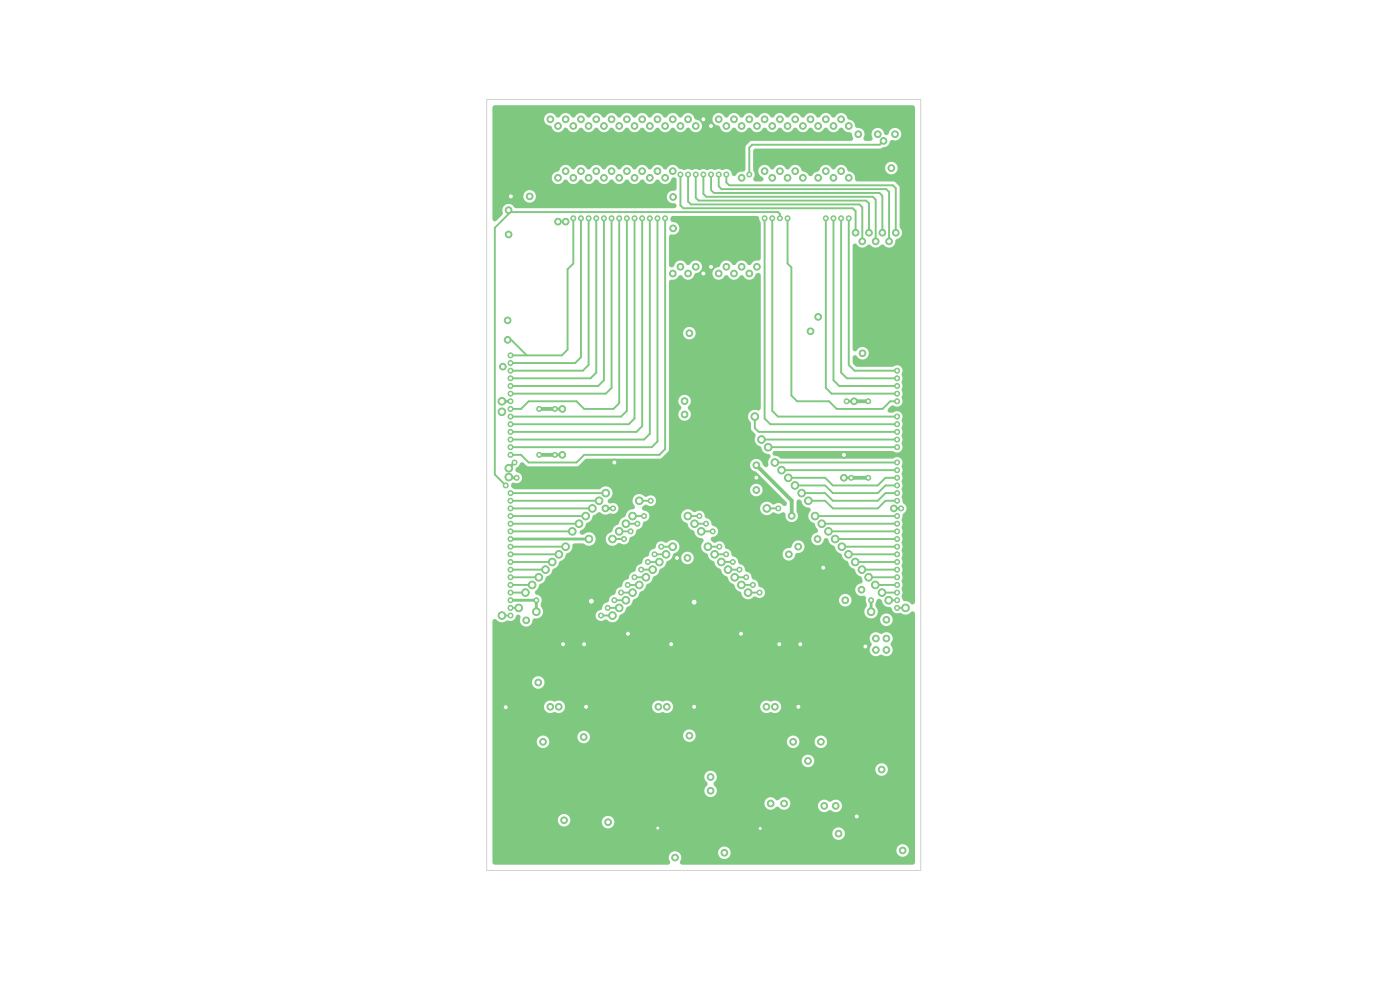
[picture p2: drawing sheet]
<svg xmlns="http://www.w3.org/2000/svg" width="297mm" height="210mm" viewBox="0 0 297 210" stroke-linecap="round" stroke-linejoin="round" font-family="sans-serif">
<g fill="#7fc87f" stroke="#7fc87f" stroke-width=".21">
<circle cx="139.5" cy="175.7" r=".53"/>
<circle cx="150.8" cy="26.7" r=".53"/>
<circle cx="157.2" cy="134.4" r=".71"/>
<circle cx="183.6" cy="137.1" r=".71"/>
<circle cx="149.2" cy="25.3" r=".53"/>
<circle cx="124.3" cy="149.9" r=".71"/>
<circle cx="169.4" cy="149.9" r=".71"/>
<circle cx="142.4" cy="136.7" r=".71"/>
<circle cx="150.8" cy="56.6" r=".53"/>
<circle cx="123.9" cy="136.7" r=".71"/>
<circle cx="169.8" cy="136.7" r=".71"/>
<circle cx="181.8" cy="173.2" r=".71"/>
<circle cx="149.2" cy="58" r=".53"/>
<circle cx="165.3" cy="136.7" r=".71"/>
<circle cx="133.2" cy="134.4" r=".71"/>
<circle cx="161.3" cy="175.7" r=".53"/>
<circle cx="119.5" cy="136.7" r=".71"/>
<circle cx="147.3" cy="149.9" r=".71"/>
<circle cx="160.4" cy="101.3" r=".71"/>
<circle cx="143.6" cy="118.4" r=".71"/>
<circle cx="149.2" cy="25.3" r=".71"/>
<circle cx="125.4" cy="127.5" r=".81"/>
<circle cx="149.2" cy="58" r=".71"/>
<circle cx="107.3" cy="150" r=".71"/>
<circle cx="147.3" cy="127.7" r=".81"/>
<circle cx="179" cy="96.5" r=".71"/>
<circle cx="150.8" cy="26.7" r=".71"/>
<circle cx="174.7" cy="120.4" r=".71"/>
<circle cx="150.8" cy="56.6" r=".71"/>
<circle cx="108.4" cy="41.7" r=".71"/>
<circle cx="130.3" cy="98.1" r=".71"/>
<circle cx="123.8" cy="156.3" r=".71"/>
<circle cx="185.8" cy="137.9" r=".71"/>
<circle cx="188" cy="135.4" r=".71"/>
<circle cx="185.8" cy="135.4" r=".71"/>
<circle cx="188" cy="137.9" r=".71"/>
<circle cx="171.4" cy="161.4" r=".71"/>
<circle cx="184.2" cy="101.4" r=".53"/>
<circle cx="173.4" cy="114.3" r=".71"/>
<circle cx="152.5" cy="25.3" r=".53"/>
<circle cx="179.6" cy="85.1" r=".53"/>
<circle cx="120" cy="47" r=".53"/>
<circle cx="191.5" cy="180.4" r=".71"/>
<circle cx="179.3" cy="127.3" r=".71"/>
<circle cx="117.7" cy="86.7" r=".53"/>
<circle cx="108.3" cy="127.3" r=".53"/>
<circle cx="152.5" cy="58" r=".53"/>
<circle cx="184.2" cy="85.1" r=".53"/>
<circle cx="129" cy="174.4" r=".71"/>
<circle cx="168.3" cy="157.4" r=".71"/>
<circle cx="113.8" cy="127.3" r=".53"/>
<circle cx="118.4" cy="37.7" r=".53"/>
<circle cx="154.1" cy="26.7" r=".53"/>
<circle cx="150.7" cy="167.7" r=".71"/>
<circle cx="119.7" cy="174" r=".71"/>
<circle cx="108.3" cy="114.3" r=".53"/>
<circle cx="130.1" cy="107.8" r=".53"/>
<circle cx="182.8" cy="125.1" r=".71"/>
<circle cx="120" cy="36.3" r=".53"/>
<circle cx="154.1" cy="56.6" r=".53"/>
<circle cx="145.2" cy="87.9" r=".71"/>
<circle cx="163.5" cy="170.4" r=".71"/>
<circle cx="108.3" cy="85.1" r=".53"/>
<circle cx="191.2" cy="107.8" r=".53"/>
<circle cx="118.4" cy="47" r=".53"/>
<circle cx="153.7" cy="180.9" r=".71"/>
<circle cx="189.1" cy="35.7" r=".53"/>
<circle cx="143.2" cy="181.9" r=".71"/>
<circle cx="184.8" cy="127.3" r=".53"/>
<circle cx="174.1" cy="157.4" r=".71"/>
<circle cx="109.6" cy="101.4" r=".53"/>
<circle cx="109.2" cy="98.1" r=".53"/>
<circle cx="166.3" cy="170.4" r=".71"/>
<circle cx="114.4" cy="96.5" r=".53"/>
<circle cx="174.9" cy="171" r=".71"/>
<circle cx="117.7" cy="96.5" r=".53"/>
<circle cx="177.3" cy="171" r=".71"/>
<circle cx="177.9" cy="176.8" r=".71"/>
<circle cx="150.7" cy="164.8" r=".71"/>
<circle cx="114.4" cy="86.7" r=".53"/>
<circle cx="180.6" cy="101.4" r=".53"/>
<circle cx="119.3" cy="96.5" r=".71"/>
<circle cx="119.3" cy="86.7" r=".71"/>
<circle cx="154.1" cy="56.6" r=".71"/>
<circle cx="106.7" cy="77.8" r=".71"/>
<circle cx="184.8" cy="129.8" r=".81"/>
<circle cx="120" cy="47" r=".71"/>
<circle cx="152.5" cy="58" r=".71"/>
<circle cx="106.5" cy="87.4" r=".81"/>
<circle cx="113.8" cy="129.8" r=".81"/>
<circle cx="142.8" cy="41.8" r=".71"/>
<circle cx="107.9" cy="49.7" r=".71"/>
<circle cx="118.4" cy="37.7" r=".71"/>
<circle cx="189.1" cy="35.7" r=".71"/>
<circle cx="189.6" cy="107.8" r=".71"/>
<circle cx="118.4" cy="47" r=".71"/>
<circle cx="120" cy="36.3" r=".71"/>
<circle cx="107.9" cy="101.2" r=".81"/>
<circle cx="106.5" cy="85.1" r=".81"/>
<circle cx="188" cy="131.5" r=".71"/>
<circle cx="128.4" cy="107.8" r=".71"/>
<circle cx="186.2" cy="28.5" r=".71"/>
<circle cx="154.1" cy="26.7" r=".71"/>
<circle cx="107.9" cy="99.3" r=".81"/>
<circle cx="181.2" cy="85.1" r=".71"/>
<circle cx="179" cy="101.4" r=".71"/>
<circle cx="183" cy="74.9" r=".71"/>
<circle cx="124.9" cy="114.3" r=".81"/>
<circle cx="152.5" cy="25.3" r=".71"/>
<circle cx="107.7" cy="68" r=".71"/>
<circle cx="142.8" cy="48.4" r=".71"/>
<circle cx="190.3" cy="85.1" r=".53"/>
<circle cx="167.1" cy="46.3" r=".53"/>
<circle cx="121.6" cy="46.3" r=".53"/>
<circle cx="108.3" cy="75.4" r=".53"/>
<circle cx="107.7" cy="72.1" r=".71"/>
<circle cx="123.2" cy="46.3" r=".53"/>
<circle cx="108.3" cy="77" r=".53"/>
<circle cx="124.9" cy="46.3" r=".53"/>
<circle cx="108.3" cy="78.6" r=".53"/>
<circle cx="126.5" cy="46.3" r=".53"/>
<circle cx="108.3" cy="80.3" r=".53"/>
<circle cx="128.1" cy="46.3" r=".53"/>
<circle cx="108.3" cy="81.9" r=".53"/>
<circle cx="108.3" cy="83.5" r=".53"/>
<circle cx="129.7" cy="46.3" r=".53"/>
<circle cx="131.4" cy="46.3" r=".53"/>
<circle cx="108.3" cy="86.7" r=".53"/>
<circle cx="108.3" cy="88.4" r=".53"/>
<circle cx="133" cy="46.3" r=".53"/>
<circle cx="134.6" cy="46.3" r=".53"/>
<circle cx="108.3" cy="90" r=".53"/>
<circle cx="108.3" cy="91.6" r=".53"/>
<circle cx="136.2" cy="46.3" r=".53"/>
<circle cx="137.9" cy="46.3" r=".53"/>
<circle cx="108.3" cy="93.2" r=".53"/>
<circle cx="108.3" cy="94.9" r=".53"/>
<circle cx="139.5" cy="46.3" r=".53"/>
<circle cx="141.1" cy="46.3" r=".53"/>
<circle cx="108.3" cy="96.5" r=".53"/>
<circle cx="111.6" cy="131.6" r=".71"/>
<circle cx="165.5" cy="46.3" r=".53"/>
<circle cx="107.3" cy="103" r=".53"/>
<circle cx="107.9" cy="44.6" r=".71"/>
<circle cx="124.9" cy="37.7" r=".53"/>
<circle cx="108.3" cy="104.6" r=".53"/>
<circle cx="124.9" cy="37.7" r=".71"/>
<circle cx="128.5" cy="104.6" r=".81"/>
<circle cx="141.1" cy="26.7" r=".53"/>
<circle cx="138" cy="106.2" r=".53"/>
<circle cx="141.1" cy="26.7" r=".71"/>
<circle cx="135.6" cy="106.2" r=".81"/>
<circle cx="108.3" cy="106.2" r=".53"/>
<circle cx="123.2" cy="36.3" r=".53"/>
<circle cx="127.1" cy="106.2" r=".81"/>
<circle cx="123.2" cy="36.3" r=".71"/>
<circle cx="108.3" cy="107.8" r=".53"/>
<circle cx="121.6" cy="37.7" r=".53"/>
<circle cx="125.7" cy="107.8" r=".81"/>
<circle cx="121.6" cy="37.7" r=".71"/>
<circle cx="139.5" cy="25.3" r=".53"/>
<circle cx="136.6" cy="109.5" r=".53"/>
<circle cx="134.2" cy="109.5" r=".81"/>
<circle cx="139.5" cy="25.3" r=".71"/>
<circle cx="133" cy="25.3" r=".53"/>
<circle cx="108.3" cy="109.5" r=".53"/>
<circle cx="133" cy="25.3" r=".71"/>
<circle cx="124.3" cy="109.5" r=".81"/>
<circle cx="135.2" cy="111.1" r=".53"/>
<circle cx="137.9" cy="26.7" r=".53"/>
<circle cx="137.9" cy="26.7" r=".71"/>
<circle cx="132.8" cy="111.1" r=".81"/>
<circle cx="108.3" cy="111.1" r=".53"/>
<circle cx="131.4" cy="26.7" r=".53"/>
<circle cx="122.8" cy="111.1" r=".81"/>
<circle cx="131.4" cy="26.7" r=".71"/>
<circle cx="136.2" cy="25.3" r=".53"/>
<circle cx="133.8" cy="112.7" r=".53"/>
<circle cx="136.2" cy="25.3" r=".71"/>
<circle cx="131.4" cy="112.7" r=".81"/>
<circle cx="108.3" cy="112.7" r=".53"/>
<circle cx="129.7" cy="25.3" r=".53"/>
<circle cx="121.4" cy="112.7" r=".81"/>
<circle cx="129.7" cy="25.3" r=".71"/>
<circle cx="132.4" cy="114.3" r=".53"/>
<circle cx="134.6" cy="26.7" r=".53"/>
<circle cx="129.9" cy="114.3" r=".81"/>
<circle cx="134.6" cy="26.7" r=".71"/>
<circle cx="141.1" cy="37.7" r=".53"/>
<circle cx="140.3" cy="116" r=".53"/>
<circle cx="142.7" cy="116" r=".81"/>
<circle cx="141.1" cy="37.7" r=".71"/>
<circle cx="108.3" cy="116" r=".53"/>
<circle cx="128.1" cy="26.7" r=".53"/>
<circle cx="120" cy="116" r=".81"/>
<circle cx="128.1" cy="26.7" r=".71"/>
<circle cx="138.9" cy="117.6" r=".53"/>
<circle cx="139.5" cy="36.3" r=".53"/>
<circle cx="139.5" cy="36.3" r=".71"/>
<circle cx="141.3" cy="117.6" r=".81"/>
<circle cx="108.3" cy="117.6" r=".53"/>
<circle cx="126.5" cy="25.3" r=".53"/>
<circle cx="118.6" cy="117.6" r=".81"/>
<circle cx="126.5" cy="25.3" r=".71"/>
<circle cx="137.9" cy="37.7" r=".53"/>
<circle cx="137.4" cy="119.2" r=".53"/>
<circle cx="137.9" cy="37.7" r=".71"/>
<circle cx="139.9" cy="119.2" r=".81"/>
<circle cx="124.9" cy="26.7" r=".53"/>
<circle cx="108.3" cy="119.2" r=".53"/>
<circle cx="124.9" cy="26.7" r=".71"/>
<circle cx="117.1" cy="119.2" r=".81"/>
<circle cx="136" cy="120.8" r=".53"/>
<circle cx="136.2" cy="36.3" r=".53"/>
<circle cx="138.5" cy="120.8" r=".81"/>
<circle cx="136.2" cy="36.3" r=".71"/>
<circle cx="123.2" cy="25.3" r=".53"/>
<circle cx="108.3" cy="120.8" r=".53"/>
<circle cx="123.2" cy="25.3" r=".71"/>
<circle cx="115.7" cy="120.8" r=".81"/>
<circle cx="134.6" cy="122.5" r=".53"/>
<circle cx="134.6" cy="37.7" r=".53"/>
<circle cx="137" cy="122.5" r=".81"/>
<circle cx="134.6" cy="37.7" r=".71"/>
<circle cx="108.3" cy="122.5" r=".53"/>
<circle cx="121.6" cy="26.7" r=".53"/>
<circle cx="121.6" cy="26.7" r=".71"/>
<circle cx="114.3" cy="122.5" r=".81"/>
<circle cx="133.2" cy="124.1" r=".53"/>
<circle cx="133" cy="36.3" r=".53"/>
<circle cx="133" cy="36.3" r=".71"/>
<circle cx="135.6" cy="124.1" r=".81"/>
<circle cx="120" cy="25.3" r=".53"/>
<circle cx="108.3" cy="124.1" r=".53"/>
<circle cx="120" cy="25.3" r=".71"/>
<circle cx="112.9" cy="124.1" r=".81"/>
<circle cx="131.8" cy="125.7" r=".53"/>
<circle cx="131.4" cy="37.7" r=".53"/>
<circle cx="131.4" cy="37.7" r=".71"/>
<circle cx="134.2" cy="125.7" r=".81"/>
<circle cx="118.4" cy="26.7" r=".53"/>
<circle cx="108.3" cy="125.7" r=".53"/>
<circle cx="111.5" cy="125.7" r=".81"/>
<circle cx="118.4" cy="26.7" r=".71"/>
<circle cx="129.7" cy="36.3" r=".53"/>
<circle cx="130.3" cy="127.3" r=".53"/>
<circle cx="132.8" cy="127.3" r=".81"/>
<circle cx="129.7" cy="36.3" r=".71"/>
<circle cx="128.9" cy="129" r=".53"/>
<circle cx="128.1" cy="37.7" r=".53"/>
<circle cx="131.4" cy="129" r=".81"/>
<circle cx="128.1" cy="37.7" r=".71"/>
<circle cx="108.3" cy="129" r=".53"/>
<circle cx="116.8" cy="25.3" r=".53"/>
<circle cx="116.8" cy="25.3" r=".71"/>
<circle cx="110" cy="129" r=".81"/>
<circle cx="126.5" cy="36.3" r=".53"/>
<circle cx="127.5" cy="130.6" r=".53"/>
<circle cx="129.9" cy="130.6" r=".81"/>
<circle cx="126.5" cy="36.3" r=".71"/>
<circle cx="142.7" cy="36.3" r=".53"/>
<circle cx="108.3" cy="130.6" r=".53"/>
<circle cx="142.7" cy="36.3" r=".71"/>
<circle cx="106.5" cy="130.6" r=".81"/>
<circle cx="112.4" cy="41.7" r=".71"/>
<circle cx="142.7" cy="25.3" r=".53"/>
<circle cx="142.7" cy="58" r=".53"/>
<circle cx="145.2" cy="85.1" r=".71"/>
<circle cx="142.7" cy="58" r=".71"/>
<circle cx="142.7" cy="25.3" r=".71"/>
<circle cx="144.4" cy="56.6" r=".53"/>
<circle cx="146.2" cy="70.7" r=".71"/>
<circle cx="144.4" cy="26.7" r=".53"/>
<circle cx="144.4" cy="56.6" r=".71"/>
<circle cx="144.4" cy="26.7" r=".71"/>
<circle cx="190.3" cy="114.3" r=".53"/>
<circle cx="144.4" cy="37" r=".53"/>
<circle cx="181.5" cy="49.4" r=".71"/>
<circle cx="177.2" cy="114.3" r=".81"/>
<circle cx="146" cy="58" r=".53"/>
<circle cx="145.8" cy="118.4" r=".71"/>
<circle cx="146" cy="25.3" r=".53"/>
<circle cx="146" cy="25.3" r=".71"/>
<circle cx="146" cy="58" r=".71"/>
<circle cx="146" cy="37" r=".53"/>
<circle cx="190.3" cy="116" r=".53"/>
<circle cx="182.9" cy="51.2" r=".71"/>
<circle cx="178.6" cy="116" r=".81"/>
<circle cx="116.7" cy="149.9" r=".71"/>
<circle cx="147.6" cy="26.7" r=".53"/>
<circle cx="147.6" cy="56.6" r=".53"/>
<circle cx="118.5" cy="149.9" r=".71"/>
<circle cx="147.6" cy="56.6" r=".71"/>
<circle cx="147.6" cy="26.7" r=".71"/>
<circle cx="190.3" cy="117.6" r=".53"/>
<circle cx="147.6" cy="37" r=".53"/>
<circle cx="184.4" cy="49.4" r=".71"/>
<circle cx="180" cy="117.6" r=".81"/>
<circle cx="149.2" cy="37" r=".53"/>
<circle cx="190.3" cy="119.2" r=".53"/>
<circle cx="181.4" cy="119.2" r=".81"/>
<circle cx="185.8" cy="51.2" r=".71"/>
<circle cx="150.8" cy="37" r=".53"/>
<circle cx="190.3" cy="120.8" r=".53"/>
<circle cx="182.9" cy="120.8" r=".81"/>
<circle cx="187.2" cy="49.4" r=".71"/>
<circle cx="152.5" cy="37" r=".53"/>
<circle cx="190.3" cy="122.5" r=".53"/>
<circle cx="188.6" cy="51.2" r=".71"/>
<circle cx="184.3" cy="122.5" r=".81"/>
<circle cx="190.3" cy="124.1" r=".53"/>
<circle cx="154.1" cy="37" r=".53"/>
<circle cx="190" cy="49.4" r=".71"/>
<circle cx="185.7" cy="124.1" r=".81"/>
<circle cx="141.5" cy="149.9" r=".71"/>
<circle cx="139.7" cy="149.9" r=".71"/>
<circle cx="155.7" cy="58" r=".53"/>
<circle cx="155.7" cy="25.3" r=".53"/>
<circle cx="155.7" cy="25.3" r=".71"/>
<circle cx="155.7" cy="58" r=".71"/>
<circle cx="162.6" cy="149.9" r=".71"/>
<circle cx="157.3" cy="56.6" r=".53"/>
<circle cx="164.4" cy="149.9" r=".71"/>
<circle cx="157.3" cy="26.7" r=".53"/>
<circle cx="157.3" cy="56.6" r=".71"/>
<circle cx="157.3" cy="26.7" r=".71"/>
<circle cx="190.3" cy="125.7" r=".53"/>
<circle cx="157.3" cy="37.7" r=".53"/>
<circle cx="157.3" cy="37.7" r=".71"/>
<circle cx="187.1" cy="125.7" r=".81"/>
<circle cx="160.4" cy="104" r=".71"/>
<circle cx="159" cy="25.3" r=".53"/>
<circle cx="159" cy="58" r=".53"/>
<circle cx="159" cy="58" r=".71"/>
<circle cx="159" cy="25.3" r=".71"/>
<circle cx="190.3" cy="127.3" r=".53"/>
<circle cx="159" cy="37" r=".53"/>
<circle cx="188.5" cy="127.3" r=".81"/>
<circle cx="187.4" cy="29.9" r=".71"/>
<circle cx="160.6" cy="26.7" r=".53"/>
<circle cx="160.6" cy="56.6" r=".53"/>
<circle cx="160.4" cy="98.7" r=".71"/>
<circle cx="160.6" cy="26.7" r=".71"/>
<circle cx="168" cy="109.4" r=".71"/>
<circle cx="160.6" cy="56.6" r=".71"/>
<circle cx="189.9" cy="28.5" r=".53"/>
<circle cx="190.3" cy="129" r=".53"/>
<circle cx="182.1" cy="28.5" r=".71"/>
<circle cx="189.9" cy="28.5" r=".71"/>
<circle cx="192.1" cy="129" r=".81"/>
<circle cx="165.1" cy="107.8" r=".53"/>
<circle cx="162.2" cy="25.3" r=".53"/>
<circle cx="162.2" cy="25.3" r=".71"/>
<circle cx="162.7" cy="107.8" r=".81"/>
<circle cx="162.2" cy="36.3" r=".53"/>
<circle cx="148.4" cy="109.5" r=".53"/>
<circle cx="145.9" cy="109.5" r=".81"/>
<circle cx="162.2" cy="36.3" r=".71"/>
<circle cx="190.3" cy="93.2" r=".53"/>
<circle cx="163.8" cy="26.7" r=".53"/>
<circle cx="161.5" cy="93.2" r=".81"/>
<circle cx="163.8" cy="26.7" r=".71"/>
<circle cx="163.8" cy="37.7" r=".53"/>
<circle cx="149.8" cy="111.1" r=".53"/>
<circle cx="163.8" cy="37.7" r=".71"/>
<circle cx="147.3" cy="111.1" r=".81"/>
<circle cx="190.3" cy="94.9" r=".53"/>
<circle cx="165.5" cy="25.3" r=".53"/>
<circle cx="163" cy="94.9" r=".81"/>
<circle cx="165.5" cy="25.3" r=".71"/>
<circle cx="151.2" cy="112.7" r=".53"/>
<circle cx="165.5" cy="36.3" r=".53"/>
<circle cx="165.5" cy="36.3" r=".71"/>
<circle cx="148.8" cy="112.7" r=".81"/>
<circle cx="190.3" cy="98.1" r=".53"/>
<circle cx="167.1" cy="26.7" r=".53"/>
<circle cx="167.1" cy="26.7" r=".71"/>
<circle cx="164.4" cy="98.1" r=".81"/>
<circle cx="152.6" cy="116" r=".53"/>
<circle cx="169.3" cy="116" r=".71"/>
<circle cx="167.1" cy="37.7" r=".53"/>
<circle cx="167.1" cy="37.7" r=".71"/>
<circle cx="150.2" cy="116" r=".81"/>
<circle cx="168.7" cy="25.3" r=".53"/>
<circle cx="190.3" cy="99.7" r=".53"/>
<circle cx="165.8" cy="99.7" r=".81"/>
<circle cx="168.7" cy="25.3" r=".71"/>
<circle cx="154" cy="117.6" r=".53"/>
<circle cx="168.7" cy="36.3" r=".53"/>
<circle cx="167.3" cy="117.6" r=".71"/>
<circle cx="168.7" cy="36.3" r=".71"/>
<circle cx="151.6" cy="117.6" r=".81"/>
<circle cx="170.3" cy="26.7" r=".53"/>
<circle cx="190.3" cy="101.4" r=".53"/>
<circle cx="167.2" cy="101.4" r=".81"/>
<circle cx="170.3" cy="26.7" r=".71"/>
<circle cx="170.3" cy="37.7" r=".53"/>
<circle cx="155.5" cy="119.2" r=".53"/>
<circle cx="170.3" cy="37.7" r=".71"/>
<circle cx="153" cy="119.2" r=".81"/>
<circle cx="171.9" cy="25.3" r=".53"/>
<circle cx="190.3" cy="103" r=".53"/>
<circle cx="171.9" cy="25.3" r=".71"/>
<circle cx="168.6" cy="103" r=".81"/>
<circle cx="190.3" cy="104.6" r=".53"/>
<circle cx="173.6" cy="26.7" r=".53"/>
<circle cx="173.6" cy="26.7" r=".71"/>
<circle cx="170.1" cy="104.6" r=".81"/>
<circle cx="173.6" cy="37.7" r=".53"/>
<circle cx="156.9" cy="120.8" r=".53"/>
<circle cx="173.6" cy="37.7" r=".71"/>
<circle cx="154.4" cy="120.8" r=".81"/>
<circle cx="190.3" cy="106.2" r=".53"/>
<circle cx="175.2" cy="25.3" r=".53"/>
<circle cx="175.2" cy="25.3" r=".71"/>
<circle cx="171.5" cy="106.2" r=".81"/>
<circle cx="158.3" cy="122.5" r=".53"/>
<circle cx="175.2" cy="36.3" r=".53"/>
<circle cx="175.2" cy="36.3" r=".71"/>
<circle cx="155.9" cy="122.5" r=".81"/>
<circle cx="176.8" cy="26.7" r=".53"/>
<circle cx="190.3" cy="109.5" r=".53"/>
<circle cx="172.9" cy="109.5" r=".81"/>
<circle cx="176.8" cy="26.7" r=".71"/>
<circle cx="176.8" cy="37.7" r=".53"/>
<circle cx="159.7" cy="124.1" r=".53"/>
<circle cx="157.3" cy="124.1" r=".81"/>
<circle cx="176.8" cy="37.7" r=".71"/>
<circle cx="190.3" cy="111.1" r=".53"/>
<circle cx="178.4" cy="25.3" r=".53"/>
<circle cx="178.4" cy="25.3" r=".71"/>
<circle cx="174.3" cy="111.1" r=".81"/>
<circle cx="161.1" cy="125.7" r=".53"/>
<circle cx="178.4" cy="36.3" r=".53"/>
<circle cx="178.4" cy="36.3" r=".71"/>
<circle cx="158.7" cy="125.7" r=".81"/>
<circle cx="180.1" cy="26.7" r=".53"/>
<circle cx="190.3" cy="112.7" r=".53"/>
<circle cx="180.1" cy="26.7" r=".71"/>
<circle cx="175.7" cy="112.7" r=".81"/>
<circle cx="190.3" cy="91.6" r=".53"/>
<circle cx="180.1" cy="37.7" r=".53"/>
<circle cx="160.1" cy="88.4" r=".81"/>
<circle cx="180.1" cy="37.7" r=".71"/>
<circle cx="146.2" cy="156.1" r=".71"/>
<circle cx="180.1" cy="46.3" r=".53"/>
<circle cx="190.3" cy="78.6" r=".53"/>
<circle cx="178.4" cy="46.3" r=".53"/>
<circle cx="190.3" cy="80.3" r=".53"/>
<circle cx="176.8" cy="46.3" r=".53"/>
<circle cx="190.3" cy="81.9" r=".53"/>
<circle cx="175.2" cy="46.3" r=".53"/>
<circle cx="190.3" cy="83.5" r=".53"/>
<circle cx="163.8" cy="46.3" r=".53"/>
<circle cx="190.3" cy="88.4" r=".53"/>
<circle cx="162.2" cy="46.3" r=".53"/>
<circle cx="190.3" cy="90" r=".53"/>
<circle cx="173.6" cy="67.2" r=".53"/>
<circle cx="173.6" cy="67.2" r=".71"/>
<circle cx="171.9" cy="70.3" r=".53"/>
<circle cx="171.9" cy="70.3" r=".71"/>
<circle cx="115.2" cy="157.4" r=".71"/>
<circle cx="114.2" cy="144.8" r=".71"/>
<circle cx="187" cy="163.2" r=".71"/>
</g>
<path d="M106.5 85.1h1.8M109.2 98.1l-1.3 1.2M117.7 86.7h1.6M117.7 96.5h1.6M179.6 85.1h1.6M107.9 101.4h1.7M108.3 114.3h16.6M128.4 107.8h1.7M179 101.4h1.6M189.6 107.8h1.6M108.3 127.3h5.5v2.5M184.8 127.3v2.5" fill="none" stroke="#7fc87f" stroke-width=".61"/>
<path d="M114.4 96.5h3.3M114.4 86.7h3.3M160.4 98.7l7.6 7.5v3.2M181.2 85.1h3M180.6 101.4h3.6" fill="none" stroke="#7fc87f" stroke-width=".81"/>
<g fill="none" stroke="#7fc87f" stroke-width=".41">
<path d="M144.4 37v6.6l.6 .6h35.9l.6 .6v4.6M146 37v5.8l.6 .6h35.7l.6 .6v7.2M147.6 37v4.9l.6 .7h35.5l.7 .6v6.2M149.2 37v4.1l.6 .6h35.4l.6 .7v8.8M150.8 37v3.3l.7 .6h35.1l.6 .6v7.9M152.5 37v2.5l.6 .6h34.9l.6 .6v10.5M154.1 37v1.7l.6 .6h34.7l.6 .6v9.5M187.4 29.9l-.8 .8h-27l-.6 .6v5.7M121.6 46.3v9.6l-1.2 1.2v17.1l-1.2 1.2h-10.9M123.2 46.3v29.5l-1.2 1.2h-13.7M124.9 46.3v31.1l-1.2 1.2h-15.4M126.5 46.3v32.7l-1.2 1.3h-17"/>
<path d="M128.1 46.3v34.4l-1.2 1.2h-18.6M129.7 46.3v36l-1.2 1.2h-20.2M131.4 46.3v39.2l-1.3 1.2h-6.2l-1.6-1.6h-10.1l-1.7 1.6h-2.2M133 46.3v40.9l-1.2 1.2h-23.5M134.6 46.3v42.5l-1.2 1.2h-25.1M136.2 46.3v44.1l-1.2 1.2h-26.7M137.9 46.3v45.7l-1.3 1.2h-28.3M139.5 46.3v47.3l-1.2 1.3h-30M141.1 46.3v49l-1.2 1.2h-16l-1.6 1.6h-10.1l-1.7-1.6h-2.2M162.2 46.3v42.5l1.2 1.2h26.9M163.8 46.3v40.9l1.2 1.2h25.3M165.5 46.3v-.9l-.5-.4h-56.7l-3.3 3.3v52.4l2.3 2.3"/>
<path d="M167.1 46.3v9.6l.8 .8v27.2l1.2 1.2h6.8l1.6 1.6h9.7l1.7-1.6h1.4M175.2 46.3v36l1.2 1.2h13.9M176.8 46.3v34.4l1.2 1.2h12.3M178.4 46.3v32.7l1.3 1.3h10.6M180.1 46.3v31.1l1.2 1.2h9M107.7 72.1h.8l3.3 3.3M160.1 88.4v2.4l.8 .8h29.4M161.5 93.2h28.8M163 94.9h27.3M164.4 98.1h25.9M165.8 99.7h24.5M108.3 104.6h20.2"/>
<path d="M108.3 106.2h18.8M108.3 107.8h17.4M108.3 109.5h16M108.3 111.1h14.5M108.3 112.7h13.1M108.3 116h11.7M108.3 117.6h10.3M108.3 119.2h8.8M129.9 114.3h2.5M131.4 112.7h2.4M132.8 111.1h2.4M134.2 109.5h2.4"/>
<path d="M135.6 106.2h2.4M137.4 119.2h2.5M138.9 117.6h2.4M140.3 116h2.4M145.9 109.5h2.5M147.3 111.1h2.5M148.8 112.7h2.4M150.2 116h2.4M151.6 117.6h2.4M153 119.2h2.5M162.7 107.8h2.4M167.2 101.4h7.9l1.6 1.6h9.5l1.6-1.6h2.5"/>
<path d="M168.6 103h6.5l1.6 1.6h9.5l1.6-1.6h2.5M170.1 104.6h5l1.6 1.6h9.5l1.6-1.6h2.5M171.5 106.2h3.6l1.6 1.6h9.5l1.6-1.6h2.5M172.9 109.5h17.4M174.3 111.1h16M175.7 112.7h14.6M177.2 114.3h13.1M178.6 116h11.7M180 117.6h10.3M181.4 119.2h8.9M106.5 130.6h1.8M108.3 120.8h7.4"/>
<path d="M108.3 122.5h6M108.3 124.1h4.6M108.3 125.7h3.2M108.3 129h1.7M127.5 130.6h2.4M128.9 129h2.5M130.3 127.3h2.5M131.8 125.7h2.4M133.2 124.1h2.4M134.6 122.5h2.4M136 120.8h2.5M154.4 120.8h2.5"/>
<path d="M155.9 122.5h2.4M157.3 124.1h2.4M158.7 125.7h2.4M182.9 120.8h7.4M184.3 122.5h6M185.7 124.1h4.6M187.1 125.7h3.2M188.5 127.3h1.8M190.3 129h1.8"/>
</g>
<g fill="#7fc87f">
<path d="M142.3 46l.4-.2 18.1 .1 .6 1.4v7.5a.81 .81 0 0 1-1 .5 1.72 1.72 0 0 0-1.2 .9 .59 .59 0 0 1-.8-.4 1.44 1.44 0 0 0-2.5 .4 .59 .59 0 0 1-.8-.4 1.41 1.41 0 0 0-1.5-.5 1.41 1.41 0 0 0-1 1.3 1.45 1.45 0 0 0-1.2 2.2 1.44 1.44 0 0 0 2.5-.4 .59 .59 0 0 1 .8 .4 1.44 1.44 0 0 0 2.4-.4 1.08 1.08 0 0 1 1 .7 1.43 1.43 0 0 0 2.3-1.1l.6-.1 .4 .5v28.2a.68 .68 0 0 1-1.1 .3 1.5 1.5 0 0 0-1.5 1 1.5 1.5 0 0 0 .5 1.8v1.3l.9 1 .1 .5a1.53 1.53 0 0 0 1.1 2.3 1.78 1.78 0 0 0 1.9 1.6 .89 .89 0 0 1-.2 1.2l-.1 .7a.52 .52 0 0 1-.1 .7 .52 .52 0 0 1-.7 0l-.4-.5a1.33 1.33 0 0 0-2.3-.8 1.33 1.33 0 0 0 .7 2.3l6.6 6.5a.56 .56 0 0 1-.2 .8 .56 .56 0 0 1-.8-.4l-.5-.2-.6 .1a.7 .7 0 0 1-1.1-.1 1.43 1.43 0 0 0-2 .2 1.43 1.43 0 0 0 .1 2 1.43 1.43 0 0 0 2-.1 1.29 1.29 0 0 1 1.3 .2l.6-.1a.64 .64 0 0 1 .8-.2 .64 .64 0 0 1 .2 .9 1.33 1.33 0 0 0 1.8 1.1 1.33 1.33 0 0 0 .6-2v-2.3a.55 .55 0 0 1 .5-.5 .55 .55 0 0 1 .6 .5 1.59 1.59 0 0 0 1.7 1.3 .89 .89 0 0 1-.2 1.2 1.56 1.56 0 0 0 1.2 2.1l.4 1a.59 .59 0 0 1 .4 .7 .59 .59 0 0 1-.7 .4 1.33 1.33 0 0 0-.3 2.3 1.33 1.33 0 0 0 2.2-.9 .5 .5 0 0 1 .5-.4 .5 .5 0 0 1 .4 .4 1.71 1.71 0 0 0 1.3 1.4l.2 .3a1.6 1.6 0 0 0 1.3 1.3l.1 .3a1.62 1.62 0 0 0 1.3 1.3 2.05 2.05 0 0 0 1.4 1.6 2.05 2.05 0 0 0 1.4 1.7 1.16 1.16 0 0 1 0 1.3l-.1 .1a1.37 1.37 0 0 0-1.1 1.7 1.37 1.37 0 0 0 1.9 .9 .8 .8 0 0 1 .3 1.1 1.37 1.37 0 0 1-.2 1.7 1.45 1.45 0 0 0 .7 1.8 1.45 1.45 0 0 0 1.9-.5 1.45 1.45 0 0 0-.4-1.9v-.4a1.18 1.18 0 0 1 .9-1.2l.4 .2 .1 .3a1.44 1.44 0 0 0 1.6 1.3 .82 .82 0 0 1 .6 .7 1.14 1.14 0 0 0 1.5 .5l.4 .1a1.63 1.63 0 0 0 2.3-.4 .5 .5 0 0 1 .6 .5l-.1 53-.4 .2h-48.9h-.3l-.2-.5a1.4 1.4 0 0 0-.4-2.2h8.6v.4a1.33 1.33 0 0 0 1.7 1.1 1.33 1.33 0 0 0 .7-2h35.4v.4a1.33 1.33 0 0 0 2 .9 1.33 1.33 0 0 0 0-2.2 1.33 1.33 0 0 0-2 .9h-35.4l-.1-.1a1.33 1.33 0 0 0-1.4-.5 1.33 1.33 0 0 0-.9 1.1h-8.7a1.33 1.33 0 0 0-1.5 .4 1.33 1.33 0 0 0-.1 1.6 .5 .5 0 0 1-.4 .7h-36.7h-.3l-.2-.5v-6.2h72.1a1.33 1.33 0 0 0 1.7 1.4 1.33 1.33 0 0 0 .6-2.2 1.33 1.33 0 0 0-2.2 .4l-.1 .4h-72.1v-2.9h13.8a1.33 1.33 0 0 0 1.2 1.5 1.33 1.33 0 0 0 1.5-1.1h6.7v.4a1.33 1.33 0 0 0 2 .9 1.33 1.33 0 0 0 0-2.2 1.33 1.33 0 0 0-2 .9h-6.7a1.33 1.33 0 0 0-1.2-1.5 1.33 1.33 0 0 0-1.5 1.1h-13.8v-3.5h57.7v.3a1.33 1.33 0 0 0 1 1.1 1.33 1.33 0 0 0 1.4-.4l.5-.2a1.41 1.41 0 0 0 1.4 .7 1.41 1.41 0 0 0 1.1-1h5.9v.3a1.4 1.4 0 0 0 1 1.1 1.4 1.4 0 0 0 1.5-.4l.4 .2a1.35 1.35 0 0 0 1.9-.3 1.35 1.35 0 0 0-.2-1.9 1.35 1.35 0 0 0-1.9 .3l-.5-.2a1.33 1.33 0 0 0-2.2 .9h-5.9l.1-.2a1.33 1.33 0 0 0-.9-1.4 1.33 1.33 0 0 0-1.5 .4 1.1 1.1 0 0 1-1.3-.4 1.33 1.33 0 0 0-1.8 1.1h-57.7v-5.6h44.9l.1 .6 .5 .6a.71 .71 0 0 1-.3 1 1.33 1.33 0 0 0 .3 1.9 1.33 1.33 0 0 0 1.8-.3 1.33 1.33 0 0 0-.3-1.8l-.1-.5 .1-.3a1.33 1.33 0 0 0-.1-2.2 1.33 1.33 0 0 0-2 1h-44.9v-1.6h81.2v.3a1.33 1.33 0 0 0 2 1 1.33 1.33 0 0 0 0-2.3 1.33 1.33 0 0 0-2 1h-81.2v-1.9h65.6v.4a1.33 1.33 0 0 0 2 .9 1.33 1.33 0 0 0 0-2.2 1.33 1.33 0 0 0-2 .9h-65.6v-4h9.4v.3a1.33 1.33 0 0 0 2.1 .9 1.33 1.33 0 0 0-.2-2.2h6.7v.3a1.33 1.33 0 0 0 1.6 1.1 1.33 1.33 0 0 0 1-1.7h19.8v.3a1.32 1.32 0 0 0 2 1h20v.3a1.33 1.33 0 0 0 1.5 1.2 1.33 1.33 0 0 0 1.2-1.5h3.2v.3a1.33 1.33 0 0 0 2.1 1 1.33 1.33 0 0 0 0-2.3 1.33 1.33 0 0 0-2.1 1h-3.2l-.1-.4a1.33 1.33 0 0 0-1.4-.8 1.33 1.33 0 0 0-1.2 1.2h-20l.2-.1a1.33 1.33 0 0 0-.2-2.2 1.33 1.33 0 0 0-2 1l-19.8-.1a1.33 1.33 0 0 0-1.5-.8 1.33 1.33 0 0 0-1.1 1.2l-6.8-.1a1.33 1.33 0 0 0-1.8 1.1h-9.4v-7.4h10.9v.3a1.42 1.42 0 0 0 2.3 .9 1.38 1.38 0 0 0 1.5 .1 1.38 1.38 0 0 0 .6-1.3h18.6v.3a1.42 1.42 0 0 0 2.2 .9 1.38 1.38 0 0 0 1.5 .1 1.38 1.38 0 0 0 .7-1.3h18.5v.3a1.42 1.42 0 0 0 2.2 .9 1.38 1.38 0 0 0 1.9-.2 1.38 1.38 0 0 0-.1-1.8 1.38 1.38 0 0 0-1.8-.2 1.41 1.41 0 0 0-2.2 1h-18.5l-.1-.4a1.44 1.44 0 0 0-2.2-.6 1.41 1.41 0 0 0-2.1 1h-18.6v-.4a1.46 1.46 0 0 0-2.2-.6 1.41 1.41 0 0 0-2.2 1h-10.9v-5.2h8.4v.4a1.33 1.33 0 0 0 2 .9 1.33 1.33 0 0 0 0-2.2 1.33 1.33 0 0 0-2 .9h-8.4v-9.3h80l.3 1a.75 .75 0 0 1-.2 1.1 1.34 1.34 0 0 0 .4 1.5 1.34 1.34 0 0 0 1.7 0h.5a1.37 1.37 0 0 0 1.9-.2 1.37 1.37 0 0 0-.2-1.9l.2-.5a1.33 1.33 0 0 0-.1-1.8 1.33 1.33 0 0 0-1.8-.1l-.2 .1a1.8 1.8 0 0 0-2.2 .1l-.3 .7h-80v-3.5a.5 .5 0 0 1 .3-.5 .5 .5 0 0 1 .5 .1 1.63 1.63 0 0 0 2.3 .2h.2a1.15 1.15 0 0 0 1.6-.9 .51 .51 0 0 1 .7-.3 .51 .51 0 0 1 .3 .7 1.37 1.37 0 0 0 1.1 1.8 1.37 1.37 0 0 0 1.5-1.5l.6-.2a1.41 1.41 0 0 0 1.4-.8h11.4v.3a1.15 1.15 0 0 0 1.8 .8l.3-.1 .4 .1a1.41 1.41 0 0 0 2.3-.2h55.5v.3a1.33 1.33 0 0 0 2.1 1 1.33 1.33 0 0 0 0-2.3 1.33 1.33 0 0 0-2.1 1h-55.5l.3-.8 .2-.2a1.83 1.83 0 0 0 1.2-1.4 2.68 2.68 0 0 0 1.5-1.7h43.6v.3a1.33 1.33 0 0 0 2 1 1.33 1.33 0 0 0 0-2.3 1.33 1.33 0 0 0-2 1h-43.6l.1-.1a1.83 1.83 0 0 0 1.2-1.5 2.02 2.02 0 0 0 1.5-1.6 1.91 1.91 0 0 0 1.4-1.6 1.66 1.66 0 0 0 1.3-1.4l.1-.3a1.91 1.91 0 0 0 1.4-1.6l.8-.4 .4-.5h1.9v.3a1.33 1.33 0 0 0 2.1 1 1.33 1.33 0 0 0 0-2.3 1.33 1.33 0 0 0-2.1 1h-1.9l.3-.7a1.5 1.5 0 0 0 1-2.3 1.5 1.5 0 0 0-2.5-.1h-.4a1.22 1.22 0 0 0-1.4-.1 1.22 1.22 0 0 0-.5 1.2l-.4 .3a1.31 1.31 0 0 0-1.1 1.3l-.3 .3a1.31 1.31 0 0 0-1.1 1.4l-.3 .2a1.28 1.28 0 0 0-1.1 1.4l-.4 .2a1.31 1.31 0 0 0-1 1.4l-.4 .2a1.31 1.31 0 0 0-1 1.4l-.4 .3a1.31 1.31 0 0 0-1.1 1.4l-.3 .2a1.31 1.31 0 0 0-1.1 1.4l-.3 .2a1.31 1.31 0 0 0-1.1 1.4l-.9 .5-.4 .7h-11.4l.1-.1a1.99 1.99 0 0 0-.4-1.8l.1-.6a1.21 1.21 0 0 0-1.1-1.8 .72 .72 0 0 1 .3-1.1l.4-1a2.02 2.02 0 0 0 1.4-1.6 1.66 1.66 0 0 0 1.4-1.4l.1-.3a2.02 2.02 0 0 0 1.4-1.6 2.02 2.02 0 0 0 1.4-1.6 1.82 1.82 0 0 0 1.4-2l.4-.2h2a1.43 1.43 0 0 0 1.7 .3 1.43 1.43 0 0 0 .8-1.4h2.1v.3a1.51 1.51 0 0 0 1.2 1.3 1.51 1.51 0 0 0 1.5-.6h.2a1.32 1.32 0 0 0 1.4 .2 1.32 1.32 0 0 0 .8-1.3l.9-.5 .3-.4a.82 .82 0 0 1 .8-1l.5-.4 .2-.6a1.14 1.14 0 0 1 1-.8l.4-.5 .1-.6h6.7a1.59 1.59 0 0 0 1.3 1.7 2.05 2.05 0 0 0 1.4 1.6 1.89 1.89 0 0 0 1.9 1.6 .89 .89 0 0 1-.2 1.2 1.56 1.56 0 0 0 1.2 2.1 2.05 2.05 0 0 0 1.4 1.6 2.05 2.05 0 0 0 1.4 1.6 2.05 2.05 0 0 0 1.4 1.7 2.05 2.05 0 0 0 1.4 1.6l.2 .3a1.58 1.58 0 0 0 1.3 1.3 1.59 1.59 0 0 0 1.1 1.5 1.59 1.59 0 0 0 1.7-.6h.1a1.24 1.24 0 0 0 1.6 .2 1.24 1.24 0 0 0 .5-1.4l-.7-.7a.76 .76 0 0 1-.7-1l-.7-.6a.76 .76 0 0 1-.7-1l-.8-.6a.76 .76 0 0 1-.7-1l-.7-.6a.76 .76 0 0 1-.7-1l-.3-.5-.8-.3-.2-.6h10.8a1.37 1.37 0 0 0 1.3 1.5 1.37 1.37 0 0 0 1.4-1.4l.5-.2a1.33 1.33 0 0 0 1.5-1.2 1.33 1.33 0 0 0-1.2-1.5 1.33 1.33 0 0 0-1.5 1.2l-.3 .4-1.2 .3-.5 .9h-10.8l-.3-.5-.4-.4a.89 .89 0 0 1-.8-1 1.17 1.17 0 0 0-1.8-.4 .8 .8 0 0 1-.9-.2 .8 .8 0 0 1-.1-.8l.4-.2a1.15 1.15 0 0 0 1-1.2 1.15 1.15 0 0 0-1-1.1l-.4-.5a1.46 1.46 0 0 0-1.2-1.3l-.2-.3a1.14 1.14 0 0 0-.7-1.1 1.14 1.14 0 0 0-1.2 .2l-.3 .1-.3-.2a1.42 1.42 0 0 0-1.5-.4 1.42 1.42 0 0 0-1 1.2h-6.7l-.5-.7-.5-.3a.58 .58 0 0 1-.6-.5 .58 .58 0 0 1 .5-.6 1.29 1.29 0 0 1 1.2 .2 1.15 1.15 0 0 0 1.3-1.5 1.15 1.15 0 0 0-1.9-.6l-.3 .1-.3-.1a1.47 1.47 0 0 0-2.2 0 1.47 1.47 0 0 0 .2 2.1 .92 .92 0 0 1-1.1 .7 1.46 1.46 0 0 0-.8 1.2l-.1 .3a1.91 1.91 0 0 0-1.5 1.6 2.02 2.02 0 0 0-1.4 1.6l-1 .7-.3 .7h-2.1a1.51 1.51 0 0 0-1.1-1.2 1.51 1.51 0 0 0-1.6 .4 .53 .53 0 0 1-.7-.3 .53 .53 0 0 1 .4-.7 1.46 1.46 0 0 0 .9-1.1l.1-.3a1.91 1.91 0 0 0 1.4-1.6l.7-.4a.75 .75 0 0 1 1.3 0l.8 .2 1-.3a1.15 1.15 0 0 0 1.6-1.1 1.15 1.15 0 0 0-1.6-1l-.4-.1a.55 .55 0 0 1-.3-.5 .55 .55 0 0 1 .5-.5 1.42 1.42 0 0 0 .3-1.9h29.4v.3a1.33 1.33 0 0 0 2.1 1 1.33 1.33 0 0 0 0-2.3 1.33 1.33 0 0 0-2.1 1l-29.5-.1a1.57 1.57 0 0 0-2.4 .1l-18.2-.1a.66 .66 0 0 1-.5-.9 .66 .66 0 0 1 1-.3 1.15 1.15 0 0 0 1.2-1 1.15 1.15 0 0 0-1-1.3 .59 .59 0 0 1-.4-.5 .59 .59 0 0 1 .3-.5l.5-.4 .1-.4a.5 .5 0 0 1 .9-.2l.9 .7h10.5l.3-.1 1.3-1.4 .4-.1h15.5l.3-.1 1.5-1.5 .1-.3v-10.5h2l.1 .7 .4 .5a.63 .63 0 0 1-.2 1 1.33 1.33 0 0 0 .2 1.9 1.33 1.33 0 0 0 1.9-.3 1.33 1.33 0 0 0-.3-1.8 1.09 1.09 0 0 1 .5-1.3 1.33 1.33 0 0 0-.9-1.8 1.33 1.33 0 0 0-1.7 1.1h-2v-14.4h3v.4a1.33 1.33 0 0 0 2.1 .9 1.33 1.33 0 0 0 0-2.2 1.33 1.33 0 0 0-2.1 .9h-3v-10.7a.81 .81 0 0 1 1-.5 1.72 1.72 0 0 0 1.2-.9 .59 .59 0 0 1 .8 .4 1.41 1.41 0 0 0 1.5 .5 1.41 1.41 0 0 0 1-1.3 1.45 1.45 0 0 0 1.3-2.2 1.44 1.44 0 0 0-2.5 .4 .59 .59 0 0 1-.8-.4 1.41 1.41 0 0 0-1.5-.5 1.41 1.41 0 0 0-1 1.3l-.6 .1-.4-.4v-6.1a.82 .82 0 0 1 1.1-.4 1.33 1.33 0 0 0 1.1-1.5 1.33 1.33 0 0 0-1.4-1.2 .73 .73 0 0 1-.4-1.1z"/>
<path d="M104.5 22.6l.5-.3h88.6l.5 .3-.1 105.4a.5 .5 0 0 1-.7 .1 1.85 1.85 0 0 0-1.6-.6 1.35 1.35 0 0 1-.2-1.6l-.3-1 .3-.7-.3-1 .3-.9-.3-.7a1.58 1.58 0 0 0 0-1.6 1.58 1.58 0 0 0 0-1.6 1.58 1.58 0 0 0 0-1.6l.3-.7-.3-1 .3-.9-.3-.7a1.58 1.58 0 0 0 0-1.6 1.58 1.58 0 0 0 0-1.6l.3-.7a.92 .92 0 0 1 .6-1.1 1.29 1.29 0 0 0-.6-1.9l-.3-1.2a1.58 1.58 0 0 0 0-1.6 1.58 1.58 0 0 0 0-1.7 1.58 1.58 0 0 0 0-1.6 1.58 1.58 0 0 0 0-1.6 1.19 1.19 0 0 0 0-1.6 1.19 1.19 0 0 0-1.6-.1l-23.8 .1-1.2-.6a.52 .52 0 0 1-.7-.4 .52 .52 0 0 1 .5-.6h25a1.26 1.26 0 0 0 1.7 0 1.26 1.26 0 0 0 .1-1.7 1.58 1.58 0 0 0 0-1.6l.3-.6-.3-1 .3-1-.3-.6a1.19 1.19 0 0 0 0-1.6 1.19 1.19 0 0 0-1.6-.1l-.8 .1a.5 .5 0 0 1-.5-.4 .5 .5 0 0 1 .1-.5l.6-.6 .5-.1a1.22 1.22 0 0 0 1.6-.1 1.22 1.22 0 0 0 .1-1.6l.3-.6-.3-1 .3-.7-.3-1 .3-.6-.2-1.2a1.15 1.15 0 0 0-.2-1.4 1.15 1.15 0 0 0-1.5-.1l-7.8 .1-.3-.1-.6-.7v-1.2a.52 .52 0 0 1 .5-.5 .52 .52 0 0 1 .5 .4 1.33 1.33 0 0 0 2 .2 1.33 1.33 0 0 0-.1-2 1.33 1.33 0 0 0-2 .4 .5 .5 0 0 1-.6 .2 .5 .5 0 0 1-.3-.5l.1-22.1a.72 .72 0 0 1 1.1 .4 1.6 1.6 0 0 0 2.1-.4l.5 .1a1.34 1.34 0 0 0 2.1 0l.6-.1a1.45 1.45 0 0 0 1.7 .5 1.45 1.45 0 0 0 .9-1.5l.3-.2a1.4 1.4 0 0 0 1-1.1 1.4 1.4 0 0 0-.4-1.4l-.1-8.4-.1-.3-1.1-1h-7.7l-.3-.1-.2-.5a1.33 1.33 0 0 0-1.2-1.5l-.4-.2-.3-.7h8.3a1.33 1.33 0 0 0 1.7 1.4 1.33 1.33 0 0 0 .6-2.1 1.33 1.33 0 0 0-2.2 .3l-.1 .4h-8.3a1.45 1.45 0 0 0-2.5 .4 1.08 1.08 0 0 1-1-.7 1.45 1.45 0 0 0-2.2 1.1l-.4 .1a1.71 1.71 0 0 0-1.2 .9 1.08 1.08 0 0 1-1.1-.6l-.9-.4-.2-.3a1.32 1.32 0 0 0-1.1-1 1.32 1.32 0 0 0-1.4 .7 .56 .56 0 0 1-.6 .2 .56 .56 0 0 1-.4-.4 1.46 1.46 0 0 0-2.4 .4 1.08 1.08 0 0 1-1.1-.7 1.33 1.33 0 0 0-2 .5 1.33 1.33 0 0 0 .7 1.9l.2 .1a.5 .5 0 0 1-.4 .8h-1.3a.52 .52 0 0 1-.3-.9 1.65 1.65 0 0 0-.1-1.6v-4l.1-.3 .4-.2h26.5l.6-.3a1.55 1.55 0 0 0 1.5-1.4l.5-.1a1.33 1.33 0 0 0 1.7-.8 1.33 1.33 0 0 0-1-1.7 1.33 1.33 0 0 0-1.6 1.1 .58 .58 0 0 1-.7 .3 .58 .58 0 0 1-.4-.6 1.37 1.37 0 0 0-1.9-.6 1.37 1.37 0 0 0-.4 2l-.3 .5h-1.1a.54 .54 0 0 1-.5-.4 .54 .54 0 0 1 .1-.5 1.33 1.33 0 0 0-1.4-1.8 1.71 1.71 0 0 1-.8-1.3l-1.3-.8a1.33 1.33 0 0 0-1.1-1.1 1.33 1.33 0 0 0-1.4 .7 .56 .56 0 0 1-.6 .2 .56 .56 0 0 1-.5-.4 1.46 1.46 0 0 0-2.4 .4 1.08 1.08 0 0 1-1-.7 1.48 1.48 0 0 0-2.2 .7 1.08 1.08 0 0 1-1.1-.7 1.53 1.53 0 0 0-2.2 .7 1.08 1.08 0 0 1-1-.7 1.48 1.48 0 0 0-2.2 .7 1.08 1.08 0 0 1-1.1-.7 1.48 1.48 0 0 0-2.2 .7 1.08 1.08 0 0 1-1-.7 1.53 1.53 0 0 0-2.2 .7 1.08 1.08 0 0 1-1.1-.7 1.48 1.48 0 0 0-2.2 .7 1.08 1.08 0 0 1-1-.7 1.35 1.35 0 0 0-2.1 .8 1.35 1.35 0 0 0 1.4 1.7 2.01 2.01 0 0 0 1.7 1.3 1.72 1.72 0 0 0 1.2-.9 .59 .59 0 0 1 .8 .4 1.44 1.44 0 0 0 2.4-.4 .59 .59 0 0 1 .8 .4 1.44 1.44 0 0 0 2.5-.4 .59 .59 0 0 1 .8 .4 1.44 1.44 0 0 0 2.4-.4 .59 .59 0 0 1 .8 .4 1.44 1.44 0 0 0 2.5-.4 .59 .59 0 0 1 .8 .4 1.44 1.44 0 0 0 2.4-.4 .59 .59 0 0 1 .8 .4 1.44 1.44 0 0 0 2.5-.4 .59 .59 0 0 1 .8 .4 1.44 1.44 0 0 0 2.4-.4 .59 .59 0 0 1 .8 .4 1.76 1.76 0 0 0 1.5 .6l.4 1a.5 .5 0 0 1-.4 .8h-21.1l-1.1 1-.2 .3v4.7v.3l-.5 .2a1.52 1.52 0 0 0-1.6 .9 .5 .5 0 0 1-.8-.4 1.15 1.15 0 0 0-1.5-.9l-.4 .1a1.58 1.58 0 0 0-1.7 0 1.58 1.58 0 0 0-1.6 0 1.58 1.58 0 0 0-1.6 0 1.58 1.58 0 0 0-1.6 0 1.58 1.58 0 0 0-1.7 0l-1.1-.3a1.47 1.47 0 0 0-1.4-.8 1.47 1.47 0 0 0-1.3 .9 1.08 1.08 0 0 1-1-.7 1.48 1.48 0 0 0-2.2 .7 1.08 1.08 0 0 1-1.1-.7 1.48 1.48 0 0 0-2.2 .7 1.08 1.08 0 0 1-1-.7 1.48 1.48 0 0 0-2.2 .7 1.08 1.08 0 0 1-1-.7 1.48 1.48 0 0 0-2.3 .7 1.08 1.08 0 0 1-1-.7 1.48 1.48 0 0 0-2.2 .7 1.08 1.08 0 0 1-1-.7 1.48 1.48 0 0 0-2.2 .7 1.08 1.08 0 0 1-1.1-.7 1.45 1.45 0 0 0-2.2 1.1 1.47 1.47 0 0 0-1.5 1.9 1.41 1.41 0 0 0 1.4 .9 1.41 1.41 0 0 0 1.3-1 1.08 1.08 0 0 1 1 .7 1.48 1.48 0 0 0 2.2-.7 1.08 1.08 0 0 1 1.1 .7 1.48 1.48 0 0 0 2.2-.7 1.08 1.08 0 0 1 1 .7 1.45 1.45 0 0 0 2.2-.7 1.08 1.08 0 0 1 1.1 .7 1.48 1.48 0 0 0 2.2-.7 1.08 1.08 0 0 1 1 .7 1.48 1.48 0 0 0 2.2-.7 1.08 1.08 0 0 1 1 .7 1.48 1.48 0 0 0 2.2-.7 1.08 1.08 0 0 1 1.1 .7 1.43 1.43 0 0 0 2.2-1l.7-.2 .3 .5v1.9v.2l-.5 .3a1.34 1.34 0 0 0-1.5 1.3 1.34 1.34 0 0 0 1.5 1.3 .54 .54 0 0 1 .5 .5 .54 .54 0 0 1-.5 .6l-33.8-.1a1.37 1.37 0 0 0-1.8-.8 1.37 1.37 0 0 0-.7 1.8l-.2 .5-1.4 1.3a.5 .5 0 0 1-.6-.4v-5h6.5a1.33 1.33 0 0 0 1.8 1.4 1.33 1.33 0 0 0 .5-2.1 1.33 1.33 0 0 0-2.2 .4l-.1 .3h-6.5v-16.4h10.9a1.51 1.51 0 0 0 1.5 1.6l.2 .3a1.32 1.32 0 0 0 1.1 1.1 1.32 1.32 0 0 0 1.4-.8 .55 .55 0 0 1 .5-.2 .55 .55 0 0 1 .5 .4 1.44 1.44 0 0 0 2.4-.4 .59 .59 0 0 1 .8 .4 1.44 1.44 0 0 0 2.5-.4 1.08 1.08 0 0 1 1 .7 1.48 1.48 0 0 0 2.2-.7 .59 .59 0 0 1 .8 .4 1.44 1.44 0 0 0 2.5-.4 .59 .59 0 0 1 .8 .4 1.44 1.44 0 0 0 2.4-.4 .59 .59 0 0 1 .8 .4 1.44 1.44 0 0 0 2.4-.4 .59 .59 0 0 1 .8 .4 1.44 1.44 0 0 0 2.5-.4 .59 .59 0 0 1 .8 .4 1.44 1.44 0 0 0 2.4-.4 .59 .59 0 0 1 .8 .4 1.34 1.34 0 0 0 2.3-.3 1.34 1.34 0 0 0-1.3-1.9l-.2-.3a1.32 1.32 0 0 0-1.2-1 1.32 1.32 0 0 0-1.3 .7 .56 .56 0 0 1-.6 .2 .56 .56 0 0 1-.4-.4 1.46 1.46 0 0 0-2.5 .4 1.08 1.08 0 0 1-1-.7 1.48 1.48 0 0 0-2.2 .7 1.08 1.08 0 0 1-1.1-.7 1.48 1.48 0 0 0-2.2 .7 1.08 1.08 0 0 1-1-.7 1.48 1.48 0 0 0-2.2 .7 1.08 1.08 0 0 1-1-.7 1.48 1.48 0 0 0-2.3 .7 1.08 1.08 0 0 1-1-.7 1.48 1.48 0 0 0-2.2 .7 1.08 1.08 0 0 1-1-.7 1.48 1.48 0 0 0-2.2 .7 1.08 1.08 0 0 1-1.1-.7 1.48 1.48 0 0 0-2.2 .7 1.08 1.08 0 0 1-1-.7 1.33 1.33 0 0 0-2.2 .9h-10.9z"/>
</g>
<path d="M103.2 21.1h92.1v163.6h-92.1z" fill="none" stroke="#d0d2cd" stroke-width=".21"/>
<g fill="#fff" stroke="#fff" stroke-width=".21">
<circle cx="139.5" cy="175.7" r=".2"/>
<circle cx="150.8" cy="26.7" r=".2"/>
<circle cx="157.2" cy="134.4" r=".3"/>
<circle cx="183.6" cy="137.1" r=".3"/>
<circle cx="149.2" cy="25.3" r=".2"/>
<circle cx="124.3" cy="149.9" r=".3"/>
<circle cx="169.4" cy="149.9" r=".3"/>
<circle cx="142.4" cy="136.7" r=".3"/>
<circle cx="150.8" cy="56.6" r=".2"/>
<circle cx="123.9" cy="136.7" r=".3"/>
<circle cx="169.8" cy="136.7" r=".3"/>
<circle cx="181.8" cy="173.2" r=".3"/>
<circle cx="149.2" cy="58" r=".2"/>
<circle cx="165.3" cy="136.7" r=".3"/>
<circle cx="133.2" cy="134.4" r=".3"/>
<circle cx="161.3" cy="175.7" r=".2"/>
<circle cx="119.5" cy="136.7" r=".3"/>
<circle cx="147.3" cy="149.9" r=".3"/>
<circle cx="160.4" cy="101.3" r=".3"/>
<circle cx="143.6" cy="118.4" r=".3"/>
<circle cx="149.2" cy="25.3" r=".3"/>
<circle cx="125.4" cy="127.5" r=".41"/>
<circle cx="149.2" cy="58" r=".3"/>
<circle cx="107.3" cy="150" r=".3"/>
<circle cx="147.3" cy="127.7" r=".41"/>
<circle cx="179" cy="96.5" r=".3"/>
<circle cx="150.8" cy="26.7" r=".3"/>
<circle cx="174.7" cy="120.4" r=".3"/>
<circle cx="150.8" cy="56.6" r=".3"/>
<circle cx="108.4" cy="41.7" r=".3"/>
<circle cx="130.3" cy="98.1" r=".3"/>
<circle cx="123.8" cy="156.3" r=".3"/>
<circle cx="185.8" cy="137.9" r=".3"/>
<circle cx="188" cy="135.4" r=".3"/>
<circle cx="185.8" cy="135.4" r=".3"/>
<circle cx="188" cy="137.9" r=".3"/>
<circle cx="171.4" cy="161.4" r=".3"/>
<circle cx="184.2" cy="101.4" r=".2"/>
<circle cx="173.4" cy="114.3" r=".3"/>
<circle cx="152.5" cy="25.3" r=".2"/>
<circle cx="179.6" cy="85.1" r=".2"/>
<circle cx="120" cy="47" r=".2"/>
<circle cx="191.5" cy="180.4" r=".3"/>
<circle cx="179.3" cy="127.3" r=".3"/>
<circle cx="117.7" cy="86.7" r=".2"/>
<circle cx="108.3" cy="127.3" r=".2"/>
<circle cx="152.5" cy="58" r=".2"/>
<circle cx="184.2" cy="85.1" r=".2"/>
<circle cx="129" cy="174.4" r=".3"/>
<circle cx="168.3" cy="157.4" r=".3"/>
<circle cx="113.8" cy="127.3" r=".2"/>
<circle cx="118.4" cy="37.7" r=".2"/>
<circle cx="154.1" cy="26.7" r=".2"/>
<circle cx="150.8" cy="167.7" r=".3"/>
<circle cx="119.7" cy="174" r=".3"/>
<circle cx="108.3" cy="114.3" r=".2"/>
<circle cx="130.1" cy="107.8" r=".2"/>
<circle cx="182.8" cy="125.1" r=".3"/>
<circle cx="120" cy="36.3" r=".2"/>
<circle cx="154.1" cy="56.6" r=".2"/>
<circle cx="145.2" cy="87.9" r=".3"/>
<circle cx="163.5" cy="170.4" r=".3"/>
<circle cx="108.3" cy="85.1" r=".2"/>
<circle cx="191.2" cy="107.8" r=".2"/>
<circle cx="118.4" cy="47" r=".2"/>
<circle cx="153.7" cy="180.9" r=".3"/>
<circle cx="189.1" cy="35.7" r=".2"/>
<circle cx="143.2" cy="181.9" r=".3"/>
<circle cx="184.8" cy="127.3" r=".2"/>
<circle cx="174.1" cy="157.4" r=".3"/>
<circle cx="109.6" cy="101.4" r=".2"/>
<circle cx="109.2" cy="98.1" r=".2"/>
<circle cx="166.3" cy="170.4" r=".3"/>
<circle cx="114.4" cy="96.5" r=".2"/>
<circle cx="174.9" cy="171" r=".3"/>
<circle cx="117.7" cy="96.5" r=".2"/>
<circle cx="177.3" cy="171" r=".3"/>
<circle cx="177.9" cy="176.8" r=".3"/>
<circle cx="150.8" cy="164.8" r=".3"/>
<circle cx="114.4" cy="86.7" r=".2"/>
<circle cx="180.6" cy="101.4" r=".2"/>
<circle cx="119.3" cy="96.5" r=".3"/>
<circle cx="119.3" cy="86.7" r=".3"/>
<circle cx="154.1" cy="56.6" r=".3"/>
<circle cx="106.7" cy="77.8" r=".3"/>
<circle cx="184.8" cy="129.8" r=".41"/>
<circle cx="120" cy="47" r=".3"/>
<circle cx="152.5" cy="58" r=".3"/>
<circle cx="106.5" cy="87.4" r=".41"/>
<circle cx="113.8" cy="129.8" r=".41"/>
<circle cx="142.8" cy="41.8" r=".3"/>
<circle cx="107.9" cy="49.7" r=".3"/>
<circle cx="118.4" cy="37.7" r=".3"/>
<circle cx="189.1" cy="35.7" r=".3"/>
<circle cx="189.6" cy="107.8" r=".3"/>
<circle cx="118.4" cy="47" r=".3"/>
<circle cx="120" cy="36.3" r=".3"/>
<circle cx="107.9" cy="101.2" r=".41"/>
<circle cx="106.5" cy="85.1" r=".41"/>
<circle cx="188" cy="131.5" r=".3"/>
<circle cx="128.4" cy="107.8" r=".3"/>
<circle cx="186.2" cy="28.5" r=".3"/>
<circle cx="154.1" cy="26.7" r=".3"/>
<circle cx="107.9" cy="99.3" r=".41"/>
<circle cx="181.2" cy="85.1" r=".3"/>
<circle cx="179" cy="101.4" r=".3"/>
<circle cx="183" cy="74.9" r=".3"/>
<circle cx="124.9" cy="114.3" r=".41"/>
<circle cx="152.5" cy="25.3" r=".3"/>
<circle cx="107.7" cy="68" r=".3"/>
<circle cx="142.8" cy="48.4" r=".3"/>
<circle cx="190.3" cy="85.1" r=".2"/>
<circle cx="167.1" cy="46.3" r=".2"/>
<circle cx="121.6" cy="46.3" r=".2"/>
<circle cx="108.3" cy="75.4" r=".2"/>
<circle cx="107.7" cy="72.1" r=".3"/>
<circle cx="123.2" cy="46.3" r=".2"/>
<circle cx="108.3" cy="77" r=".2"/>
<circle cx="124.9" cy="46.3" r=".2"/>
<circle cx="108.3" cy="78.6" r=".2"/>
<circle cx="126.5" cy="46.3" r=".2"/>
<circle cx="108.3" cy="80.3" r=".2"/>
<circle cx="128.1" cy="46.3" r=".2"/>
<circle cx="108.3" cy="81.9" r=".2"/>
<circle cx="108.3" cy="83.5" r=".2"/>
<circle cx="129.7" cy="46.3" r=".2"/>
<circle cx="131.4" cy="46.3" r=".2"/>
<circle cx="108.3" cy="86.7" r=".2"/>
<circle cx="108.3" cy="88.4" r=".2"/>
<circle cx="133" cy="46.3" r=".2"/>
<circle cx="134.6" cy="46.3" r=".2"/>
<circle cx="108.3" cy="90" r=".2"/>
<circle cx="108.3" cy="91.6" r=".2"/>
<circle cx="136.2" cy="46.3" r=".2"/>
<circle cx="137.9" cy="46.3" r=".2"/>
<circle cx="108.3" cy="93.2" r=".2"/>
<circle cx="108.3" cy="94.9" r=".2"/>
<circle cx="139.5" cy="46.3" r=".2"/>
<circle cx="141.1" cy="46.3" r=".2"/>
<circle cx="108.3" cy="96.5" r=".2"/>
<circle cx="111.6" cy="131.6" r=".3"/>
<circle cx="165.5" cy="46.3" r=".2"/>
<circle cx="107.3" cy="103" r=".2"/>
<circle cx="107.9" cy="44.6" r=".3"/>
<circle cx="124.9" cy="37.7" r=".2"/>
<circle cx="108.3" cy="104.6" r=".2"/>
<circle cx="124.9" cy="37.7" r=".3"/>
<circle cx="128.5" cy="104.6" r=".41"/>
<circle cx="141.1" cy="26.7" r=".2"/>
<circle cx="138" cy="106.2" r=".2"/>
<circle cx="141.1" cy="26.7" r=".3"/>
<circle cx="135.6" cy="106.2" r=".41"/>
<circle cx="108.3" cy="106.2" r=".2"/>
<circle cx="123.2" cy="36.3" r=".2"/>
<circle cx="127.1" cy="106.2" r=".41"/>
<circle cx="123.2" cy="36.3" r=".3"/>
<circle cx="108.3" cy="107.8" r=".2"/>
<circle cx="121.6" cy="37.7" r=".2"/>
<circle cx="125.7" cy="107.8" r=".41"/>
<circle cx="121.6" cy="37.7" r=".3"/>
<circle cx="139.5" cy="25.3" r=".2"/>
<circle cx="136.6" cy="109.5" r=".2"/>
<circle cx="134.2" cy="109.5" r=".41"/>
<circle cx="139.5" cy="25.3" r=".3"/>
<circle cx="133" cy="25.3" r=".2"/>
<circle cx="108.3" cy="109.5" r=".2"/>
<circle cx="133" cy="25.3" r=".3"/>
<circle cx="124.3" cy="109.5" r=".41"/>
<circle cx="135.2" cy="111.1" r=".2"/>
<circle cx="137.9" cy="26.7" r=".2"/>
<circle cx="137.9" cy="26.7" r=".3"/>
<circle cx="132.8" cy="111.1" r=".41"/>
<circle cx="108.3" cy="111.1" r=".2"/>
<circle cx="131.4" cy="26.7" r=".2"/>
<circle cx="122.8" cy="111.1" r=".41"/>
<circle cx="131.4" cy="26.7" r=".3"/>
<circle cx="136.2" cy="25.3" r=".2"/>
<circle cx="133.8" cy="112.7" r=".2"/>
<circle cx="136.2" cy="25.3" r=".3"/>
<circle cx="131.4" cy="112.7" r=".41"/>
<circle cx="108.3" cy="112.7" r=".2"/>
<circle cx="129.7" cy="25.3" r=".2"/>
<circle cx="121.4" cy="112.7" r=".41"/>
<circle cx="129.7" cy="25.3" r=".3"/>
<circle cx="132.4" cy="114.3" r=".2"/>
<circle cx="134.6" cy="26.7" r=".2"/>
<circle cx="129.9" cy="114.3" r=".41"/>
<circle cx="134.6" cy="26.7" r=".3"/>
<circle cx="141.1" cy="37.7" r=".2"/>
<circle cx="140.3" cy="116" r=".2"/>
<circle cx="142.7" cy="116" r=".41"/>
<circle cx="141.1" cy="37.7" r=".3"/>
<circle cx="108.3" cy="116" r=".2"/>
<circle cx="128.1" cy="26.7" r=".2"/>
<circle cx="120" cy="116" r=".41"/>
<circle cx="128.1" cy="26.7" r=".3"/>
<circle cx="138.9" cy="117.6" r=".2"/>
<circle cx="139.5" cy="36.3" r=".2"/>
<circle cx="139.5" cy="36.3" r=".3"/>
<circle cx="141.3" cy="117.6" r=".41"/>
<circle cx="108.3" cy="117.6" r=".2"/>
<circle cx="126.5" cy="25.3" r=".2"/>
<circle cx="118.6" cy="117.6" r=".41"/>
<circle cx="126.5" cy="25.3" r=".3"/>
<circle cx="137.9" cy="37.7" r=".2"/>
<circle cx="137.4" cy="119.2" r=".2"/>
<circle cx="137.9" cy="37.7" r=".3"/>
<circle cx="139.9" cy="119.2" r=".41"/>
<circle cx="124.9" cy="26.7" r=".2"/>
<circle cx="108.3" cy="119.2" r=".2"/>
<circle cx="124.9" cy="26.7" r=".3"/>
<circle cx="117.1" cy="119.2" r=".41"/>
<circle cx="136" cy="120.8" r=".2"/>
<circle cx="136.2" cy="36.3" r=".2"/>
<circle cx="138.5" cy="120.8" r=".41"/>
<circle cx="136.2" cy="36.3" r=".3"/>
<circle cx="123.2" cy="25.3" r=".2"/>
<circle cx="108.3" cy="120.8" r=".2"/>
<circle cx="123.2" cy="25.3" r=".3"/>
<circle cx="115.7" cy="120.8" r=".41"/>
<circle cx="134.6" cy="122.5" r=".2"/>
<circle cx="134.6" cy="37.7" r=".2"/>
<circle cx="137" cy="122.5" r=".41"/>
<circle cx="134.6" cy="37.7" r=".3"/>
<circle cx="108.3" cy="122.5" r=".2"/>
<circle cx="121.6" cy="26.7" r=".2"/>
<circle cx="121.6" cy="26.7" r=".3"/>
<circle cx="114.3" cy="122.5" r=".41"/>
<circle cx="133.2" cy="124.1" r=".2"/>
<circle cx="133" cy="36.3" r=".2"/>
<circle cx="133" cy="36.3" r=".3"/>
<circle cx="135.6" cy="124.1" r=".41"/>
<circle cx="120" cy="25.3" r=".2"/>
<circle cx="108.3" cy="124.1" r=".2"/>
<circle cx="120" cy="25.3" r=".3"/>
<circle cx="112.9" cy="124.1" r=".41"/>
<circle cx="131.8" cy="125.7" r=".2"/>
<circle cx="131.4" cy="37.7" r=".2"/>
<circle cx="131.4" cy="37.7" r=".3"/>
<circle cx="134.2" cy="125.7" r=".41"/>
<circle cx="118.4" cy="26.7" r=".2"/>
<circle cx="108.3" cy="125.7" r=".2"/>
<circle cx="111.5" cy="125.7" r=".41"/>
<circle cx="118.4" cy="26.7" r=".3"/>
<circle cx="129.7" cy="36.3" r=".2"/>
<circle cx="130.3" cy="127.3" r=".2"/>
<circle cx="132.8" cy="127.3" r=".41"/>
<circle cx="129.7" cy="36.3" r=".3"/>
<circle cx="128.9" cy="129" r=".2"/>
<circle cx="128.1" cy="37.7" r=".2"/>
<circle cx="131.4" cy="129" r=".41"/>
<circle cx="128.1" cy="37.7" r=".3"/>
<circle cx="108.3" cy="129" r=".2"/>
<circle cx="116.8" cy="25.3" r=".2"/>
<circle cx="116.8" cy="25.3" r=".3"/>
<circle cx="110" cy="129" r=".41"/>
<circle cx="126.5" cy="36.3" r=".2"/>
<circle cx="127.5" cy="130.6" r=".2"/>
<circle cx="129.9" cy="130.6" r=".41"/>
<circle cx="126.5" cy="36.3" r=".3"/>
<circle cx="142.7" cy="36.3" r=".2"/>
<circle cx="108.3" cy="130.6" r=".2"/>
<circle cx="142.7" cy="36.3" r=".3"/>
<circle cx="106.5" cy="130.6" r=".41"/>
<circle cx="112.4" cy="41.7" r=".3"/>
<circle cx="142.7" cy="25.3" r=".2"/>
<circle cx="142.7" cy="58" r=".2"/>
<circle cx="145.2" cy="85.1" r=".3"/>
<circle cx="142.7" cy="58" r=".3"/>
<circle cx="142.7" cy="25.3" r=".3"/>
<circle cx="144.4" cy="56.6" r=".2"/>
<circle cx="146.2" cy="70.7" r=".3"/>
<circle cx="144.4" cy="26.7" r=".2"/>
<circle cx="144.4" cy="56.6" r=".3"/>
<circle cx="144.4" cy="26.7" r=".3"/>
<circle cx="190.3" cy="114.3" r=".2"/>
<circle cx="144.4" cy="37" r=".2"/>
<circle cx="181.5" cy="49.4" r=".3"/>
<circle cx="177.2" cy="114.3" r=".41"/>
<circle cx="146" cy="58" r=".2"/>
<circle cx="145.8" cy="118.4" r=".3"/>
<circle cx="146" cy="25.3" r=".2"/>
<circle cx="146" cy="25.3" r=".3"/>
<circle cx="146" cy="58" r=".3"/>
<circle cx="146" cy="37" r=".2"/>
<circle cx="190.3" cy="116" r=".2"/>
<circle cx="182.9" cy="51.2" r=".3"/>
<circle cx="178.6" cy="116" r=".41"/>
<circle cx="116.7" cy="149.9" r=".3"/>
<circle cx="147.6" cy="26.7" r=".2"/>
<circle cx="147.6" cy="56.6" r=".2"/>
<circle cx="118.5" cy="149.9" r=".3"/>
<circle cx="147.6" cy="56.6" r=".3"/>
<circle cx="147.6" cy="26.7" r=".3"/>
<circle cx="190.3" cy="117.6" r=".2"/>
<circle cx="147.6" cy="37" r=".2"/>
<circle cx="184.4" cy="49.4" r=".3"/>
<circle cx="180" cy="117.6" r=".41"/>
<circle cx="149.2" cy="37" r=".2"/>
<circle cx="190.3" cy="119.2" r=".2"/>
<circle cx="181.4" cy="119.2" r=".41"/>
<circle cx="185.8" cy="51.2" r=".3"/>
<circle cx="150.8" cy="37" r=".2"/>
<circle cx="190.3" cy="120.8" r=".2"/>
<circle cx="182.9" cy="120.8" r=".41"/>
<circle cx="187.2" cy="49.4" r=".3"/>
<circle cx="152.5" cy="37" r=".2"/>
<circle cx="190.3" cy="122.5" r=".2"/>
<circle cx="188.6" cy="51.2" r=".3"/>
<circle cx="184.3" cy="122.5" r=".41"/>
<circle cx="190.3" cy="124.1" r=".2"/>
<circle cx="154.1" cy="37" r=".2"/>
<circle cx="190" cy="49.4" r=".3"/>
<circle cx="185.7" cy="124.1" r=".41"/>
<circle cx="141.5" cy="149.9" r=".3"/>
<circle cx="139.7" cy="149.9" r=".3"/>
<circle cx="155.7" cy="58" r=".2"/>
<circle cx="155.7" cy="25.3" r=".2"/>
<circle cx="155.7" cy="25.3" r=".3"/>
<circle cx="155.7" cy="58" r=".3"/>
<circle cx="162.6" cy="149.9" r=".3"/>
<circle cx="157.3" cy="56.6" r=".2"/>
<circle cx="164.4" cy="149.9" r=".3"/>
<circle cx="157.3" cy="26.7" r=".2"/>
<circle cx="157.3" cy="56.6" r=".3"/>
<circle cx="157.3" cy="26.7" r=".3"/>
<circle cx="190.3" cy="125.7" r=".2"/>
<circle cx="157.3" cy="37.7" r=".2"/>
<circle cx="157.3" cy="37.7" r=".3"/>
<circle cx="187.1" cy="125.7" r=".41"/>
<circle cx="160.4" cy="104" r=".3"/>
<circle cx="159" cy="25.3" r=".2"/>
<circle cx="159" cy="58" r=".2"/>
<circle cx="159" cy="58" r=".3"/>
<circle cx="159" cy="25.3" r=".3"/>
<circle cx="190.3" cy="127.3" r=".2"/>
<circle cx="159" cy="37" r=".2"/>
<circle cx="188.5" cy="127.3" r=".41"/>
<circle cx="187.4" cy="29.9" r=".3"/>
<circle cx="160.6" cy="26.7" r=".2"/>
<circle cx="160.6" cy="56.6" r=".2"/>
<circle cx="160.4" cy="98.7" r=".3"/>
<circle cx="160.6" cy="26.7" r=".3"/>
<circle cx="168" cy="109.4" r=".3"/>
<circle cx="160.6" cy="56.6" r=".3"/>
<circle cx="189.9" cy="28.5" r=".2"/>
<circle cx="190.3" cy="129" r=".2"/>
<circle cx="182.1" cy="28.5" r=".3"/>
<circle cx="189.9" cy="28.5" r=".3"/>
<circle cx="192.1" cy="129" r=".41"/>
<circle cx="165.1" cy="107.8" r=".2"/>
<circle cx="162.2" cy="25.3" r=".2"/>
<circle cx="162.2" cy="25.3" r=".3"/>
<circle cx="162.7" cy="107.8" r=".41"/>
<circle cx="162.2" cy="36.3" r=".2"/>
<circle cx="148.4" cy="109.5" r=".2"/>
<circle cx="145.9" cy="109.5" r=".41"/>
<circle cx="162.2" cy="36.3" r=".3"/>
<circle cx="190.3" cy="93.2" r=".2"/>
<circle cx="163.8" cy="26.7" r=".2"/>
<circle cx="161.5" cy="93.2" r=".41"/>
<circle cx="163.8" cy="26.7" r=".3"/>
<circle cx="163.8" cy="37.7" r=".2"/>
<circle cx="149.8" cy="111.1" r=".2"/>
<circle cx="163.8" cy="37.7" r=".3"/>
<circle cx="147.3" cy="111.1" r=".41"/>
<circle cx="190.3" cy="94.9" r=".2"/>
<circle cx="165.5" cy="25.3" r=".2"/>
<circle cx="163" cy="94.9" r=".41"/>
<circle cx="165.5" cy="25.3" r=".3"/>
<circle cx="151.2" cy="112.7" r=".2"/>
<circle cx="165.5" cy="36.3" r=".2"/>
<circle cx="165.5" cy="36.3" r=".3"/>
<circle cx="148.8" cy="112.7" r=".41"/>
<circle cx="190.3" cy="98.1" r=".2"/>
<circle cx="167.1" cy="26.7" r=".2"/>
<circle cx="167.1" cy="26.7" r=".3"/>
<circle cx="164.4" cy="98.1" r=".41"/>
<circle cx="152.6" cy="116" r=".2"/>
<circle cx="169.3" cy="116" r=".3"/>
<circle cx="167.1" cy="37.7" r=".2"/>
<circle cx="167.1" cy="37.7" r=".3"/>
<circle cx="150.2" cy="116" r=".41"/>
<circle cx="168.7" cy="25.3" r=".2"/>
<circle cx="190.3" cy="99.7" r=".2"/>
<circle cx="165.8" cy="99.7" r=".41"/>
<circle cx="168.7" cy="25.3" r=".3"/>
<circle cx="154" cy="117.6" r=".2"/>
<circle cx="168.7" cy="36.3" r=".2"/>
<circle cx="167.3" cy="117.6" r=".3"/>
<circle cx="168.7" cy="36.3" r=".3"/>
<circle cx="151.6" cy="117.6" r=".41"/>
<circle cx="170.3" cy="26.7" r=".2"/>
<circle cx="190.3" cy="101.4" r=".2"/>
<circle cx="167.2" cy="101.4" r=".41"/>
<circle cx="170.3" cy="26.7" r=".3"/>
<circle cx="170.3" cy="37.7" r=".2"/>
<circle cx="155.5" cy="119.2" r=".2"/>
<circle cx="170.3" cy="37.7" r=".3"/>
<circle cx="153" cy="119.2" r=".41"/>
<circle cx="171.9" cy="25.3" r=".2"/>
<circle cx="190.3" cy="103" r=".2"/>
<circle cx="171.9" cy="25.3" r=".3"/>
<circle cx="168.6" cy="103" r=".41"/>
<circle cx="190.3" cy="104.6" r=".2"/>
<circle cx="173.6" cy="26.7" r=".2"/>
<circle cx="173.6" cy="26.7" r=".3"/>
<circle cx="170.1" cy="104.6" r=".41"/>
<circle cx="173.6" cy="37.7" r=".2"/>
<circle cx="156.9" cy="120.8" r=".2"/>
<circle cx="173.6" cy="37.7" r=".3"/>
<circle cx="154.4" cy="120.8" r=".41"/>
<circle cx="190.3" cy="106.2" r=".2"/>
<circle cx="175.2" cy="25.3" r=".2"/>
<circle cx="175.2" cy="25.3" r=".3"/>
<circle cx="171.5" cy="106.2" r=".41"/>
<circle cx="158.3" cy="122.5" r=".2"/>
<circle cx="175.2" cy="36.3" r=".2"/>
<circle cx="175.2" cy="36.3" r=".3"/>
<circle cx="155.9" cy="122.5" r=".41"/>
<circle cx="176.8" cy="26.7" r=".2"/>
<circle cx="190.3" cy="109.5" r=".2"/>
<circle cx="172.9" cy="109.5" r=".41"/>
<circle cx="176.8" cy="26.7" r=".3"/>
<circle cx="176.8" cy="37.7" r=".2"/>
<circle cx="159.7" cy="124.1" r=".2"/>
<circle cx="157.3" cy="124.1" r=".41"/>
<circle cx="176.8" cy="37.7" r=".3"/>
<circle cx="190.3" cy="111.1" r=".2"/>
<circle cx="178.4" cy="25.3" r=".2"/>
<circle cx="178.4" cy="25.3" r=".3"/>
<circle cx="174.3" cy="111.1" r=".41"/>
<circle cx="161.1" cy="125.7" r=".2"/>
<circle cx="178.4" cy="36.3" r=".2"/>
<circle cx="178.4" cy="36.3" r=".3"/>
<circle cx="158.7" cy="125.7" r=".41"/>
<circle cx="180.1" cy="26.7" r=".2"/>
<circle cx="190.3" cy="112.7" r=".2"/>
<circle cx="180.1" cy="26.7" r=".3"/>
<circle cx="175.7" cy="112.7" r=".41"/>
<circle cx="190.3" cy="91.6" r=".2"/>
<circle cx="180.1" cy="37.7" r=".2"/>
<circle cx="160.1" cy="88.4" r=".41"/>
<circle cx="180.1" cy="37.7" r=".3"/>
<circle cx="146.2" cy="156.1" r=".3"/>
<circle cx="180.1" cy="46.3" r=".2"/>
<circle cx="190.3" cy="78.6" r=".2"/>
<circle cx="178.4" cy="46.3" r=".2"/>
<circle cx="190.3" cy="80.3" r=".2"/>
<circle cx="176.8" cy="46.3" r=".2"/>
<circle cx="190.3" cy="81.9" r=".2"/>
<circle cx="175.2" cy="46.3" r=".2"/>
<circle cx="190.3" cy="83.5" r=".2"/>
<circle cx="163.8" cy="46.3" r=".2"/>
<circle cx="190.3" cy="88.4" r=".2"/>
<circle cx="162.2" cy="46.3" r=".2"/>
<circle cx="190.3" cy="90" r=".2"/>
<circle cx="173.6" cy="67.2" r=".2"/>
<circle cx="173.6" cy="67.2" r=".3"/>
<circle cx="171.9" cy="70.3" r=".2"/>
<circle cx="171.9" cy="70.3" r=".3"/>
<circle cx="115.2" cy="157.4" r=".3"/>
<circle cx="114.2" cy="144.8" r=".3"/>
<circle cx="187" cy="163.2" r=".3"/>
</g>
</svg>
